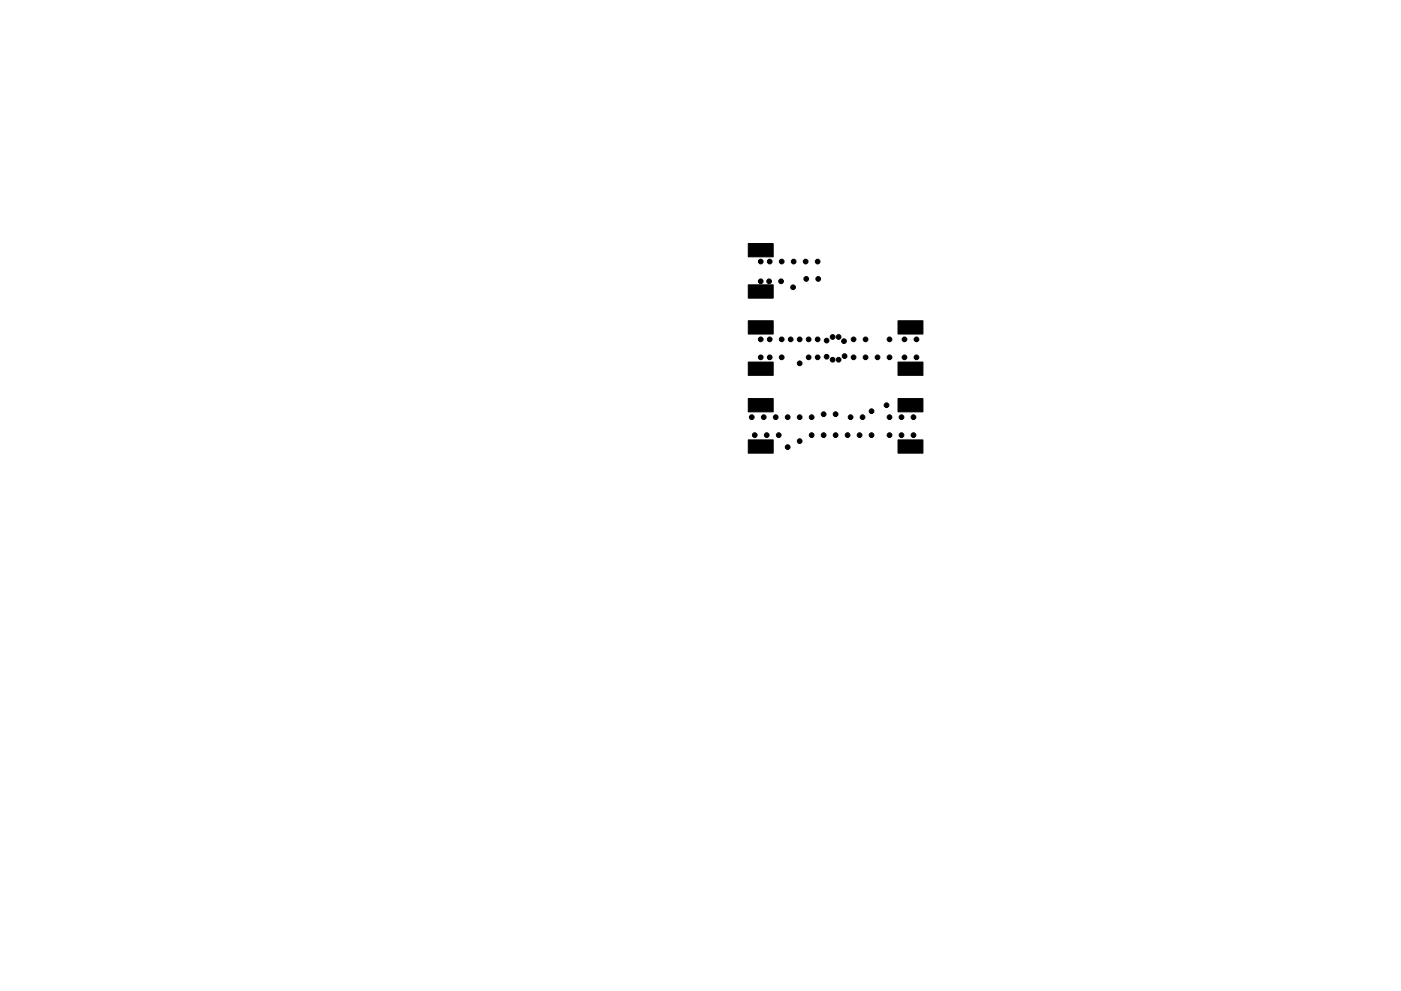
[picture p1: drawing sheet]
<svg xmlns="http://www.w3.org/2000/svg" width="297mm" height="210mm" viewBox="0 0 297 210" stroke-linecap="round" stroke-linejoin="round" font-family="sans-serif">
<g fill="#000" stroke="#000" stroke-width=".21">
<path d="M158.6 51.7h5.3v2.8h-5.3zM158.6 60.4h5.3v2.9h-5.3zM158.6 68.1h5.3v2.8h-5.3zM158.6 76.8h5.3v2.8h-5.3zM190.4 76.8h5.3v2.8h-5.3zM190.4 68.1h5.3v2.8h-5.3zM158.6 84.6h5.3v2.8h-5.3zM158.6 93.3h5.3v2.8h-5.3zM190.4 93.3h5.3v2.8h-5.3zM190.4 84.6h5.3v2.8h-5.3z"/>
<circle cx="161.3" cy="59.7" r=".5"/>
<circle cx="161.3" cy="55.5" r=".5"/>
<circle cx="163.1" cy="59.7" r=".5"/>
<circle cx="163.2" cy="55.5" r=".5"/>
<circle cx="165.6" cy="59.7" r=".5"/>
<circle cx="165.7" cy="55.5" r=".5"/>
<circle cx="168.3" cy="55.5" r=".5"/>
<circle cx="170.8" cy="55.5" r=".5"/>
<circle cx="170.9" cy="59.2" r=".5"/>
<circle cx="173.4" cy="55.5" r=".5"/>
<circle cx="173.5" cy="59.2" r=".5"/>
<circle cx="161.3" cy="75.8" r=".5"/>
<circle cx="161.3" cy="72" r=".5"/>
<circle cx="163.2" cy="72" r=".5"/>
<circle cx="163.2" cy="75.8" r=".5"/>
<circle cx="165.7" cy="75.8" r=".5"/>
<circle cx="165.7" cy="72" r=".5"/>
<circle cx="167.6" cy="72" r=".5"/>
<circle cx="168.1" cy="61" r=".5"/>
<circle cx="169.5" cy="77.1" r=".5"/>
<circle cx="169.5" cy="72" r=".5"/>
<circle cx="171.4" cy="72" r=".5"/>
<circle cx="171.4" cy="75.8" r=".5"/>
<circle cx="173.4" cy="72" r=".5"/>
<circle cx="173.4" cy="75.8" r=".5"/>
<circle cx="175.3" cy="75.7" r=".5"/>
<circle cx="175.3" cy="72.3" r=".5"/>
<circle cx="176.5" cy="71.5" r=".5"/>
<circle cx="176.5" cy="76.3" r=".5"/>
<circle cx="177.8" cy="71.5" r=".5"/>
<circle cx="177.8" cy="76.3" r=".5"/>
<circle cx="178.9" cy="72.4" r=".5"/>
<circle cx="179.1" cy="75.6" r=".5"/>
<circle cx="181" cy="75.8" r=".5"/>
<circle cx="181" cy="72" r=".5"/>
<circle cx="183.5" cy="75.8" r=".5"/>
<circle cx="183.5" cy="72" r=".5"/>
<circle cx="186.1" cy="75.8" r=".5"/>
<circle cx="188.6" cy="75.8" r=".5"/>
<circle cx="188.6" cy="72" r=".5"/>
<circle cx="191.8" cy="72" r=".5"/>
<circle cx="191.8" cy="75.8" r=".5"/>
<circle cx="194.3" cy="75.8" r=".5"/>
<circle cx="194.3" cy="72" r=".5"/>
<circle cx="159.4" cy="88.5" r=".5"/>
<circle cx="160" cy="92.3" r=".5"/>
<circle cx="161.9" cy="88.5" r=".5"/>
<circle cx="162.6" cy="92.3" r=".5"/>
<circle cx="164.5" cy="88.5" r=".5"/>
<circle cx="165.1" cy="92.3" r=".5"/>
<circle cx="167" cy="94.9" r=".5"/>
<circle cx="167" cy="88.5" r=".5"/>
<circle cx="169.5" cy="93.6" r=".5"/>
<circle cx="169.5" cy="88.5" r=".5"/>
<circle cx="172.1" cy="88.5" r=".5"/>
<circle cx="172.1" cy="92.3" r=".5"/>
<circle cx="174.6" cy="87.9" r=".5"/>
<circle cx="174.6" cy="92.3" r=".5"/>
<circle cx="177.2" cy="87.9" r=".5"/>
<circle cx="177.2" cy="92.3" r=".5"/>
<circle cx="179.7" cy="92.3" r=".5"/>
<circle cx="180.3" cy="88.5" r=".5"/>
<circle cx="182.2" cy="92.3" r=".5"/>
<circle cx="182.9" cy="88.5" r=".5"/>
<circle cx="184.8" cy="92.3" r=".5"/>
<circle cx="184.8" cy="87.2" r=".5"/>
<circle cx="188" cy="86" r=".5"/>
<circle cx="188.6" cy="92.3" r=".5"/>
<circle cx="188.6" cy="88.5" r=".5"/>
<circle cx="191.1" cy="92.3" r=".5"/>
<circle cx="191.1" cy="88.5" r=".5"/>
<circle cx="193.7" cy="92.3" r=".5"/>
<circle cx="193.7" cy="88.5" r=".5"/>
</g>
</svg>
